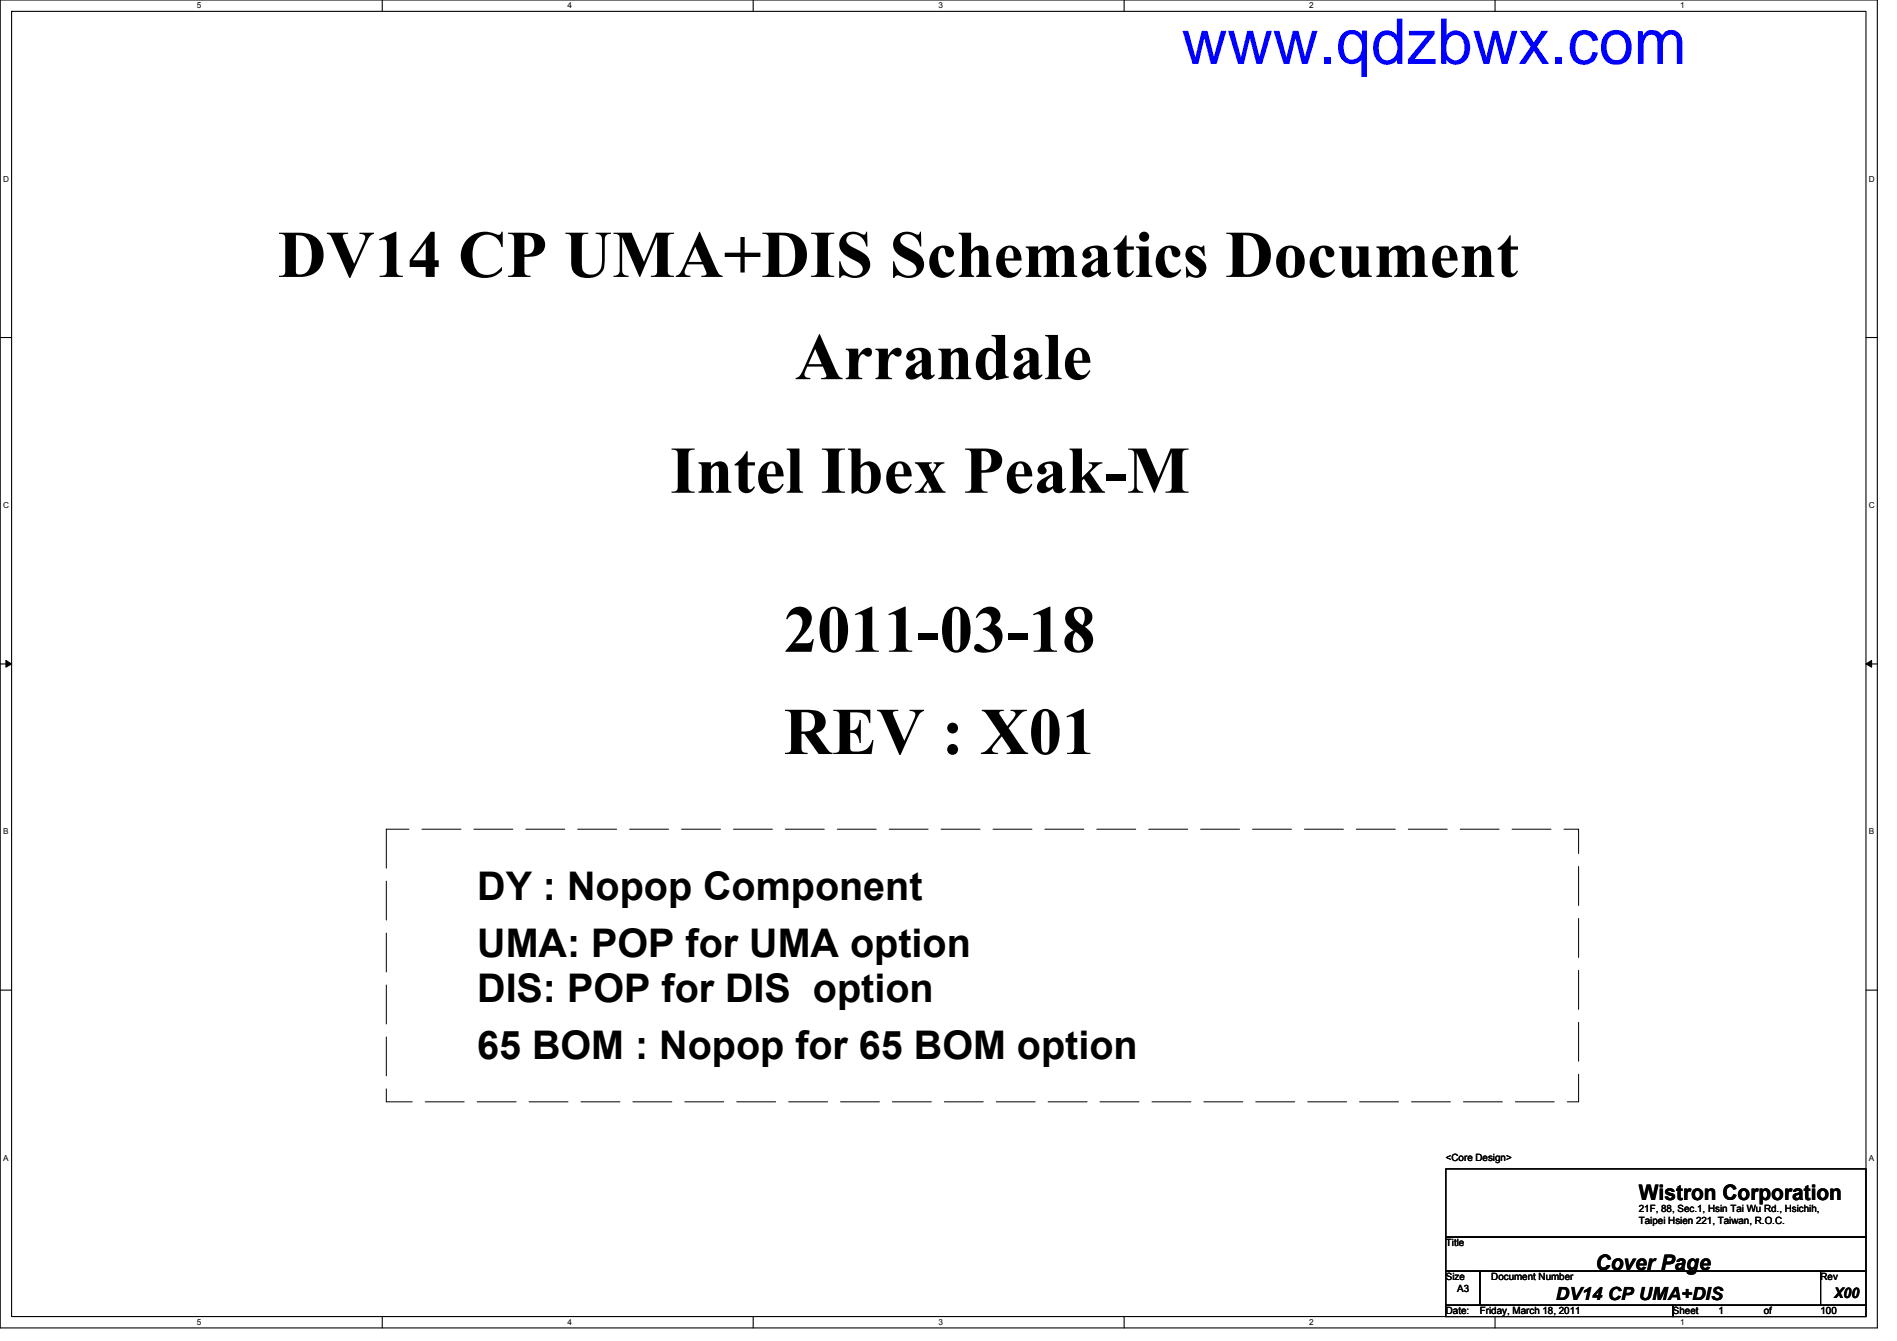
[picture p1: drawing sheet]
<svg xmlns="http://www.w3.org/2000/svg" width="297mm" height="210mm" viewBox="0 0 297 210" stroke-linecap="round" stroke-linejoin="round" font-family="sans-serif">
<defs><g id="words">
<g font-size="10.5">
<text x="43.6" y="43.3">DV14 CP UMA+DIS Schematics Document</text>
<text x="124.5" y="59.4">Arrandale</text>
<text x="104.9" y="77.1">Intel Ibex Peak-M</text>
<text x="122.7" y="102">2011-03-18</text>
<text x="122.7" y="118">REV : X01</text>
</g>
<text font-size="9.9" fill="#00f" x="185" y="10">www.qdzbwx.com</text>
<g font-size="6.2">
<text x="74.7" y="140.8">DY : Nopop Component</text>
<text x="74.7" y="149.7">UMA: POP for UMA option</text>
<text x="74.7" y="156.8">DIS: POP for DIS option</text>
<text x="74.7" y="165.7">65 BOM : Nopop for 65 BOM option</text>
</g>
<g font-size="3.3">
<text x="256.6" y="187.9">Wistron Corporation</text>
<text x="249.8" y="198.8">Cover Page</text>
</g>
<text font-size="2.8" x="243.6" y="203.5">DV14 CP UMA+DIS</text>
<text font-size="2.3" x="287.2" y="203.2">X00</text>
<g font-size="1.6">
<text x="226.4" y="181.7">&lt;Core Design&gt;</text>
<text x="256.6" y="189.7">21F, 88, Sec.1, Hsin Tai Wu Rd., Hsichih,</text>
<text x="256.6" y="191.6">Taipei Hsien 221, Taiwan, R.O.C.</text>
<text x="226.4" y="195.1">Title</text>
<text x="226.4" y="200.4">Size</text>
<text x="228.2" y="202.2">A3</text>
<text x="233.5" y="200.4">Document Number</text>
<text x="285.1" y="200.4">Rev</text>
<text x="226.4" y="205.7">Date:</text>
<text x="231.7" y="205.7">Friday, March 18, 2011</text>
<text x="262" y="205.7">Sheet</text>
<text x="269.1" y="205.7">1</text>
<text x="276.2" y="205.7">of</text>
<text x="285.1" y="205.7">100</text>
</g>
<g font-size="1.3">
<text x="30.8" y="1.3">5</text>
<text x="88.9" y="1.3">4</text>
<text x="146.9" y="1.3">3</text>
<text x="205" y="1.3">2</text>
<text x="263.1" y="1.3">1</text>
<text x=".5" y="28.4">D</text>
<text x="292.6" y="28.4">D</text>
<text x=".5" y="79.5">C</text>
<text x="292.6" y="79.5">C</text>
<text x=".5" y="130.6">B</text>
<text x="292.6" y="130.6">B</text>
<text x=".5" y="181.7">A</text>
<text x="292.6" y="181.7">A</text>
<text x="30.8" y="207.4">5</text>
<text x="88.9" y="207.4">4</text>
<text x="146.9" y="207.4">3</text>
<text x="205" y="207.4">2</text>
<text x="263.1" y="207.4">1</text>
</g>
</g></defs>
<path d="M0 0h294v207.9h-294zM1.8 1.8h290.4v204.3h-290.4z" fill="none" stroke="#000" stroke-width=".17"/>
<g fill="#fff">
<path d="M30.8 .2h.7v1.4h-.7z"/>
<path d="M30.8 206.2h.7v1.4h-.7z"/>
</g>
<path d="M59.9 0v1.8M59.9 206.1v1.8" fill="none" stroke="#000" stroke-width=".17"/>
<g fill="#fff">
<path d="M88.9 .2h.6v1.4h-.6z"/>
<path d="M88.9 206.2h.6v1.4h-.6z"/>
</g>
<path d="M117.9 0v1.8M117.9 206.1v1.8" fill="none" stroke="#000" stroke-width=".17"/>
<g fill="#fff">
<path d="M146.9 .2h.7v1.4h-.7z"/>
<path d="M146.9 206.2h.7v1.4h-.7z"/>
</g>
<path d="M176 0v1.8M176 206.1v1.8" fill="none" stroke="#000" stroke-width=".17"/>
<g fill="#fff">
<path d="M205 .2h.7v1.4h-.7z"/>
<path d="M205 206.2h.7v1.4h-.7z"/>
</g>
<path d="M234.1 0v1.8M234.1 206.1v1.8" fill="none" stroke="#000" stroke-width=".17"/>
<g fill="#fff">
<path d="M263.1 .2h.7v1.4h-.7z"/>
<path d="M263.1 206.2h.7v1.4h-.7z"/>
<path d="M.5 27.3h.9v1.4h-.9z"/>
<path d="M292.6 27.3h.9v1.4h-.9z"/>
<path d="M.5 78.4h.9v1.4h-.9z"/>
<path d="M292.6 78.4h.9v1.4h-.9z"/>
</g>
<path d="M0 52.8h1.8M292.2 52.8h1.8" fill="none" stroke="#000" stroke-width=".17"/>
<g fill="#fff">
<path d="M.5 129.5h.8v1.4h-.8z"/>
<path d="M292.6 129.5h.9v1.4h-.9z"/>
</g>
<path d="M0 103.9h1.8M292.2 103.9h1.8" fill="none" stroke="#000" stroke-width=".17"/>
<path d="M.9 103.4l.9 .5-.9 .5zM292.2 103.9l.9-.5v1z" fill="#000"/>
<path d="M.9 103.4l.9 .5-.9 .5zM292.2 103.9l.9-.5v1z" fill="none" stroke="#000" stroke-width=".16"/>
<g fill="#fff">
<path d="M.5 180.5h.8v1.4h-.8z"/>
<path d="M292.6 180.5h.9v1.4h-.9z"/>
</g>
<path d="M0 155h1.8M292.2 155h1.8M226.4 183h65.8v10.6h-65.8zM226.4 193.6h65.8v5.4h-65.8zM226.4 199h5.3v5.3h-5.3zM231.7 199h53.4v5.3h-53.4zM285.1 199h7.1v5.3h-7.1zM226.4 204.3h35.6v1.8h-35.6zM262 204.3h30.2v1.8h-30.2z" fill="none" stroke="#000" stroke-width=".17"/>
<path d="M60.5 129.8h186.7v42.7h-186.7z" fill="none" stroke="#000" stroke-width=".16" stroke-dasharray="6.1 2"/>
<use href="#words"/>
</svg>
